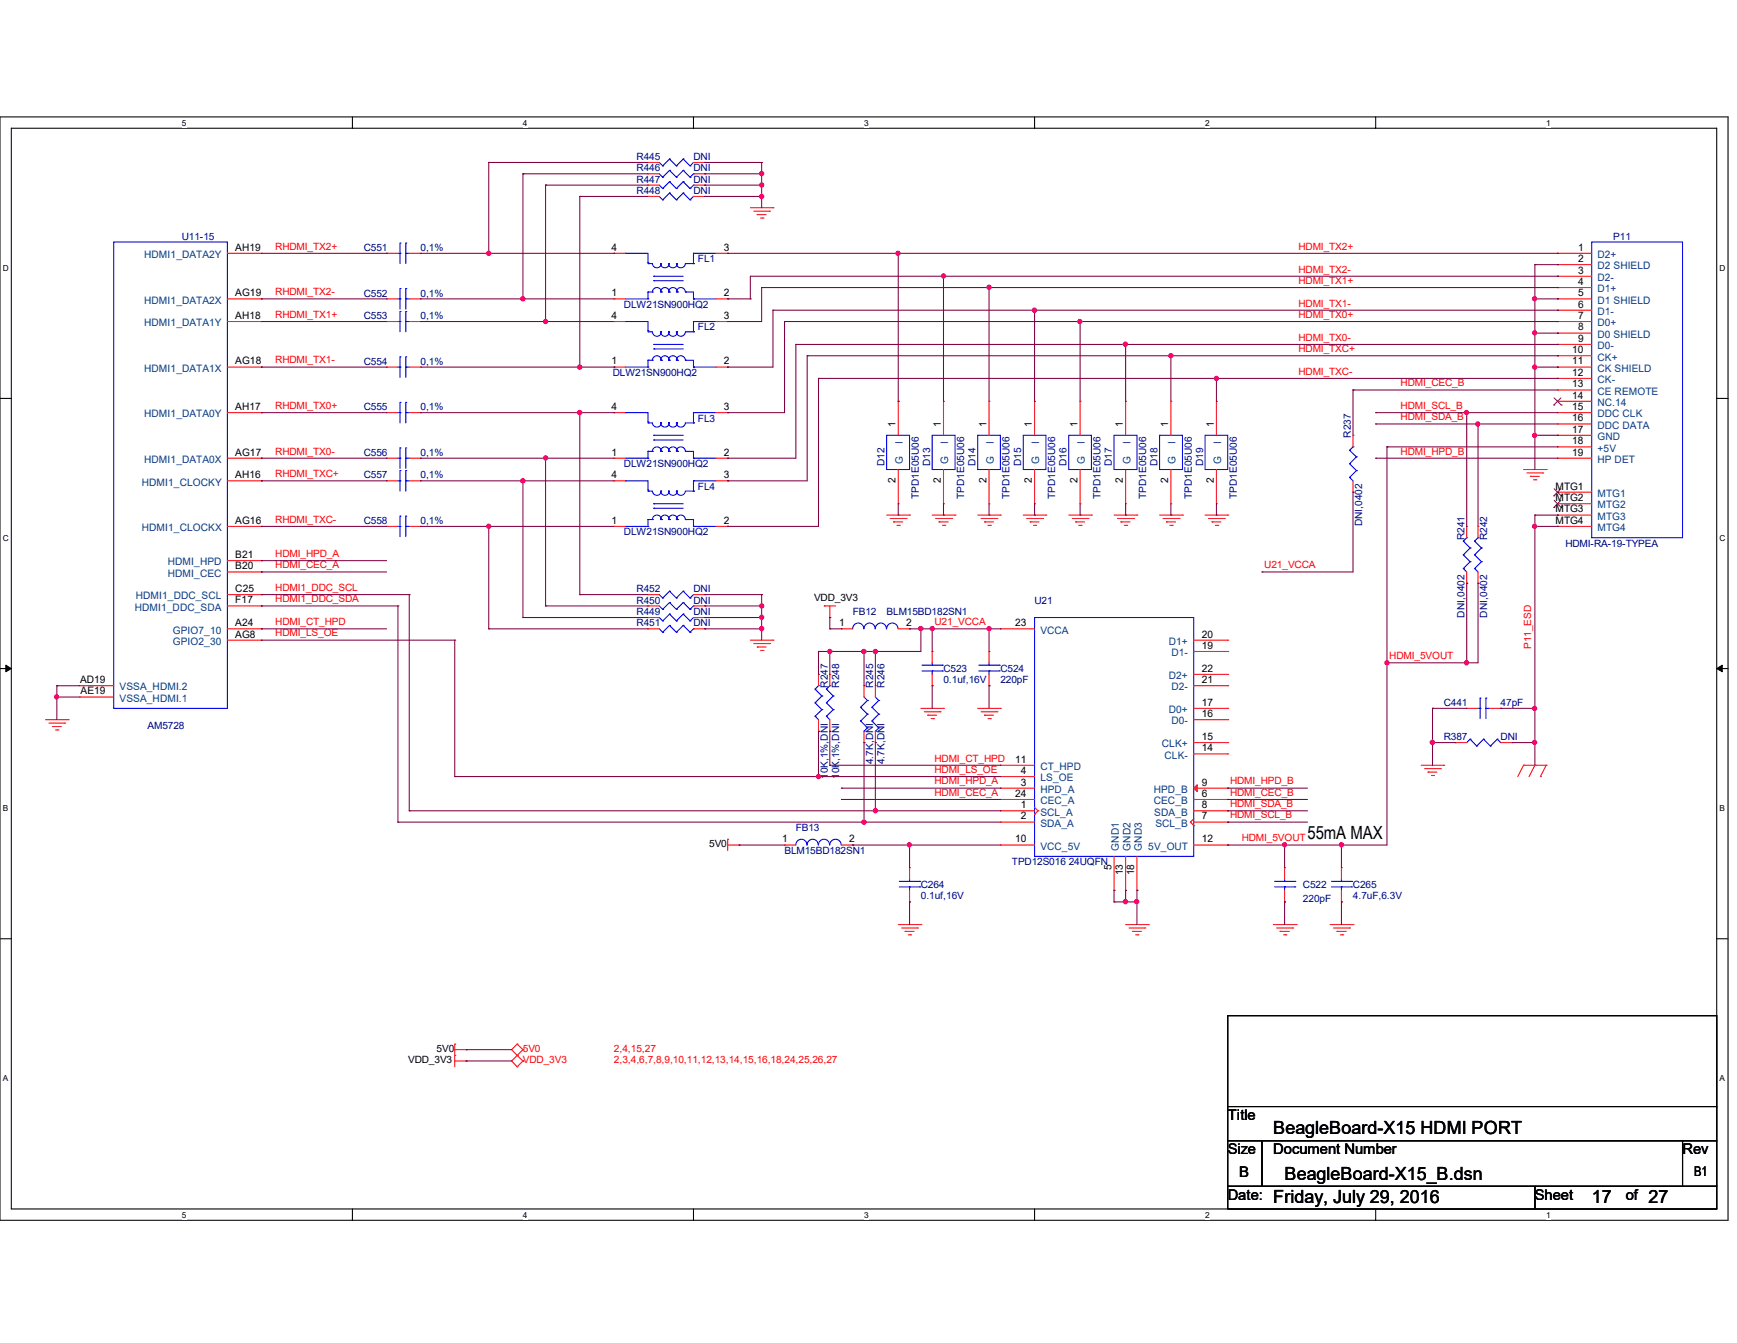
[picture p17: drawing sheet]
<svg xmlns="http://www.w3.org/2000/svg" width="279mm" height="216mm" viewBox="0 0 279 216" stroke-linecap="round" stroke-linejoin="round" font-family="sans-serif">
<defs><g id="words">
<g font-size="2.9">
<text x="210.3" y="134.9">55mA MAX</text>
<text x="204.8" y="182.3">BeagleBoard-X15 HDMI PORT</text>
<text x="206.6" y="189.7">BeagleBoard-X15_B.dsn</text>
<text x="204.8" y="193.3">Friday, July 29, 2016</text>
<text x="256" y="193.3">17</text>
<text x="265.2" y="193.3">27</text>
</g>
<g font-size="2.4">
<text x="197.5" y="180.1">Title</text>
<text x="197.5" y="185.6">Size</text>
<text x="204.8" y="185.6">Document Number</text>
<text x="270.6" y="185.6">Rev</text>
<text x="199.3" y="189.2">B</text>
<text x="197.5" y="192.9">Date:</text>
<text x="246.9" y="192.9">Sheet</text>
<text x="261.5" y="192.9">of</text>
</g>
<text font-size="2.2" x="272.5" y="189.1">B1</text>
<g font-size="1.7" fill="#004080">
<text x="23.2" y="41.5">HDMI1_DATA2Y</text>
<text x="257" y="41.5">D2+</text>
<text x="257" y="43.3">D2 SHIELD</text>
<text x="257" y="45.2">D2-</text>
<text x="257" y="47">D1+</text>
<text x="23.2" y="52.5">HDMI1_DATA1Y</text>
<text x="23.2" y="48.8">HDMI1_DATA2X</text>
<text x="257" y="48.8">D1 SHIELD</text>
<text x="257" y="50.6">D1-</text>
<text x="257" y="52.5">D0+</text>
<text x="23.2" y="59.8">HDMI1_DATA1X</text>
<text x="257" y="54.3">D0 SHIELD</text>
<text x="257" y="56.1">D0-</text>
<text x="257" y="59.8">CK SHIELD</text>
<text x="257" y="58">CK+</text>
<text x="257" y="61.6">CK-</text>
<text x="257" y="65.3">NC.14</text>
<text x="257" y="63.5">CE REMOTE</text>
<text x="23.2" y="67.1">HDMI1_DATA0Y</text>
<text x="145.2" y="71.4" transform="rotate(-90 145.2 71.4)">I</text>
<text x="152.5" y="71.4" transform="rotate(-90 152.5 71.4)">I</text>
<text x="159.9" y="71.4" transform="rotate(-90 159.9 71.4)">I</text>
<text x="167.2" y="71.4" transform="rotate(-90 167.2 71.4)">I</text>
<text x="174.5" y="71.4" transform="rotate(-90 174.5 71.4)">I</text>
<text x="181.8" y="71.4" transform="rotate(-90 181.8 71.4)">I</text>
<text x="189.1" y="71.4" transform="rotate(-90 189.1 71.4)">I</text>
<text x="196.4" y="71.4" transform="rotate(-90 196.4 71.4)">I</text>
<text x="257" y="67.1">DDC CLK</text>
<text x="257" y="68.9">DDC DATA</text>
<text x="257" y="70.7">GND</text>
<text x="23.2" y="74.4">HDMI1_DATA0X</text>
<text x="145.2" y="74.5" transform="rotate(-90 145.2 74.5)">G</text>
<text x="152.5" y="74.5" transform="rotate(-90 152.5 74.5)">G</text>
<text x="159.9" y="74.5" transform="rotate(-90 159.9 74.5)">G</text>
<text x="167.2" y="74.5" transform="rotate(-90 167.2 74.5)">G</text>
<text x="174.5" y="74.5" transform="rotate(-90 174.5 74.5)">G</text>
<text x="181.8" y="74.5" transform="rotate(-90 181.8 74.5)">G</text>
<text x="189.1" y="74.5" transform="rotate(-90 189.1 74.5)">G</text>
<text x="196.4" y="74.5" transform="rotate(-90 196.4 74.5)">G</text>
<text x="257" y="72.6">+5V</text>
<text x="257" y="74.4">HP DET</text>
<text x="22.8" y="78.1">HDMI1_CLOCKY</text>
<text x="257" y="79.9">MTG1</text>
<text x="257" y="81.7">MTG2</text>
<text x="257" y="83.6">MTG3</text>
<text x="22.8" y="85.4">HDMI1_CLOCKX</text>
<text x="257" y="85.4">MTG4</text>
<text x="27" y="90.9">HDMI_HPD</text>
<text x="27" y="92.7">HDMI_CEC</text>
<text x="21.7" y="98.2">HDMI1_DDC_SDA</text>
<text x="21.8" y="96.4">HDMI1_DDC_SCL</text>
<text x="27.8" y="101.9">GPIO7_10</text>
<text x="167.3" y="101.9">VCCA</text>
<text x="27.8" y="103.7">GPIO2_30</text>
<text x="188" y="103.7">D1+</text>
<text x="188.4" y="105.5">D1-</text>
<text x="19.2" y="111">VSSA_HDMI.2</text>
<text x="19.2" y="112.8">VSSA_HDMI.1</text>
<text x="188" y="109.2">D2+</text>
<text x="188.4" y="111">D2-</text>
<text x="188" y="114.6">D0+</text>
<text x="188.4" y="116.5">D0-</text>
<text x="167.3" y="125.6">LS_OE</text>
<text x="167.3" y="123.8">CT_HPD</text>
<text x="186.9" y="120.1">CLK+</text>
<text x="187.3" y="122">CLK-</text>
<text x="167.3" y="131.1">SCL_A</text>
<text x="167.3" y="129.3">CEC_A</text>
<text x="167.3" y="127.5">HPD_A</text>
<text x="185.6" y="129.3">CEC_B</text>
<text x="185.6" y="127.5">HPD_B</text>
<text x="185.7" y="131.1">SDA_B</text>
<text x="167.3" y="132.9">SDA_A</text>
<text x="167.3" y="136.6">VCC_5V</text>
<text x="180" y="136.7" transform="rotate(-90 180 136.7)">GND1</text>
<text x="181.8" y="136.7" transform="rotate(-90 181.8 136.7)">GND2</text>
<text x="183.6" y="136.7" transform="rotate(-90 183.6 136.7)">GND3</text>
<text x="184.7" y="136.6">5V_OUT</text>
<text x="185.8" y="132.9">SCL_B</text>
</g>
<g font-size="1.7">
<text x="37.8" y="40.3">AH19</text>
<text x="98.4" y="40.3">4</text>
<text x="116.5" y="40.3">3</text>
<text x="253.8" y="40.3">1</text>
<text x="37.8" y="47.6">AG19</text>
<text x="98.4" y="47.6">1</text>
<text x="116.5" y="47.6">2</text>
<text x="253.8" y="42.1">2</text>
<text x="253.8" y="44">3</text>
<text x="253.8" y="47.6">5</text>
<text x="253.8" y="45.8">4</text>
<text x="37.8" y="51.3">AH18</text>
<text x="98.4" y="51.3">4</text>
<text x="116.5" y="51.3">3</text>
<text x="253.8" y="49.4">6</text>
<text x="253.8" y="53.1">8</text>
<text x="253.8" y="51.3">7</text>
<text x="37.8" y="58.6">AG18</text>
<text x="98.4" y="58.6">1</text>
<text x="116.5" y="58.6">2</text>
<text x="252.9" y="58.6">11</text>
<text x="252.9" y="56.8">10</text>
<text x="253.8" y="54.9">9</text>
<text x="37.8" y="65.9">AH17</text>
<text x="98.4" y="65.9">4</text>
<text x="116.5" y="65.9">3</text>
<text x="252.9" y="60.4">12</text>
<text x="252.9" y="64.1">14</text>
<text x="252.9" y="62.3">13</text>
<text x="252.9" y="65.9">15</text>
<text x="144.1" y="68.7" transform="rotate(-90 144.1 68.7)">1</text>
<text x="151.3" y="68.7" transform="rotate(-90 151.3 68.7)">1</text>
<text x="158.7" y="68.7" transform="rotate(-90 158.7 68.7)">1</text>
<text x="166" y="68.7" transform="rotate(-90 166 68.7)">1</text>
<text x="173.3" y="68.7" transform="rotate(-90 173.3 68.7)">1</text>
<text x="180.6" y="68.7" transform="rotate(-90 180.6 68.7)">1</text>
<text x="187.9" y="68.7" transform="rotate(-90 187.9 68.7)">1</text>
<text x="195.2" y="68.7" transform="rotate(-90 195.2 68.7)">1</text>
<text x="252.9" y="67.7">16</text>
<text x="252.9" y="71.4">18</text>
<text x="252.9" y="69.6">17</text>
<text x="37.8" y="76.9">AH16</text>
<text x="37.8" y="73.2">AG17</text>
<text x="98.4" y="73.2">1</text>
<text x="98.4" y="76.9">4</text>
<text x="116.5" y="73.2">2</text>
<text x="116.5" y="76.9">3</text>
<text x="144.1" y="77.6" transform="rotate(-90 144.1 77.6)">2</text>
<text x="151.3" y="77.6" transform="rotate(-90 151.3 77.6)">2</text>
<text x="158.7" y="77.6" transform="rotate(-90 158.7 77.6)">2</text>
<text x="166" y="77.6" transform="rotate(-90 166 77.6)">2</text>
<text x="173.3" y="77.6" transform="rotate(-90 173.3 77.6)">2</text>
<text x="180.6" y="77.6" transform="rotate(-90 180.6 77.6)">2</text>
<text x="187.9" y="77.6" transform="rotate(-90 187.9 77.6)">2</text>
<text x="195.2" y="77.6" transform="rotate(-90 195.2 77.6)">2</text>
<text x="252.9" y="73.2">19</text>
<text x="250.2" y="78.7">MTG1</text>
<text x="250.2" y="80.6">MTG2</text>
<text x="250.2" y="82.4">MTG3</text>
<text x="37.8" y="84.2">AG16</text>
<text x="37.8" y="89.7">B21</text>
<text x="98.4" y="84.2">1</text>
<text x="116.5" y="84.2">2</text>
<text x="250.2" y="84.2">MTG4</text>
<text x="37.8" y="91.5">B20</text>
<text x="37.8" y="95.2">C25</text>
<text x="37.8" y="97">F17</text>
<text x="37.8" y="100.7">A24</text>
<text x="135" y="100.7">1</text>
<text x="145.8" y="100.7">2</text>
<text x="163.3" y="100.7">23</text>
<text x="37.8" y="102.5">AG8</text>
<text x="193.3" y="102.5">20</text>
<text x="193.3" y="104.3">19</text>
<text x="193.3" y="108">22</text>
<text x="12.9" y="109.8">AD19</text>
<text x="13" y="111.6">AE19</text>
<text x="193.3" y="109.8">21</text>
<text x="193.3" y="113.5">17</text>
<text x="193.3" y="115.3">16</text>
<text x="193.3" y="119">15</text>
<text x="163.3" y="122.6">11</text>
<text x="164.2" y="124.4">4</text>
<text x="193.3" y="120.8">14</text>
<text x="163.3" y="128.1">24</text>
<text x="164.2" y="129.9">1</text>
<text x="164.2" y="131.7">2</text>
<text x="164.2" y="126.3">3</text>
<text x="193.3" y="128.1">6</text>
<text x="193.3" y="126.3">9</text>
<text x="193.3" y="131.7">7</text>
<text x="193.3" y="129.9">8</text>
<text x="125.8" y="135.4">1</text>
<text x="136.6" y="135.4">2</text>
<text x="163.3" y="135.4">10</text>
<text x="193.3" y="135.4">12</text>
<text x="178.8" y="139.8" transform="rotate(-90 178.8 139.8)">5</text>
<text x="180.6" y="140.7" transform="rotate(-90 180.6 140.7)">13</text>
<text x="182.5" y="140.7" transform="rotate(-90 182.5 140.7)">18</text>
</g>
<g font-size="1.6" fill="#000080">
<text x="102.4" y="27.6">R446</text>
<text x="102.4" y="29.4">R447</text>
<text x="102.4" y="25.7">R445</text>
<text x="111.5" y="27.6">DNI</text>
<text x="111.5" y="29.4">DNI</text>
<text x="111.5" y="25.7">DNI</text>
<text x="102.4" y="31.2">R448</text>
<text x="111.5" y="31.2">DNI</text>
<text x="29.3" y="38.5">U11-15</text>
<text x="58.5" y="40.3">C551</text>
<text x="67.7" y="40.3">0,1%</text>
<text x="259.5" y="38.5">P11</text>
<text x="58.5" y="47.7">C552</text>
<text x="67.7" y="47.7">0,1%</text>
<text x="112.3" y="42.2">FL1</text>
<text x="58.5" y="51.3">C553</text>
<text x="67.7" y="51.3">0,1%</text>
<text x="100.4" y="49.5">DLW21SN900HQ2</text>
<text x="112.3" y="53.1">FL2</text>
<text x="58.5" y="58.6">C554</text>
<text x="67.7" y="58.6">0,1%</text>
<text x="58.5" y="66">C555</text>
<text x="67.7" y="66">0,1%</text>
<text x="98.6" y="60.5">DLW21SN900HQ2</text>
<text x="112.3" y="67.8">FL3</text>
<text x="217.3" y="70.4" transform="rotate(-90 217.3 70.4)">R237</text>
<text x="58.5" y="73.3">C556</text>
<text x="58.5" y="76.9">C557</text>
<text x="67.7" y="73.3">0,1%</text>
<text x="67.7" y="76.9">0,1%</text>
<text x="100.4" y="75.1">DLW21SN900HQ2</text>
<text x="142.3" y="74.9" transform="rotate(-90 142.3 74.9)">D12</text>
<text x="149.6" y="74.9" transform="rotate(-90 149.6 74.9)">D13</text>
<text x="156.9" y="74.9" transform="rotate(-90 156.9 74.9)">D14</text>
<text x="164.3" y="74.9" transform="rotate(-90 164.3 74.9)">D15</text>
<text x="171.5" y="74.9" transform="rotate(-90 171.5 74.9)">D16</text>
<text x="178.9" y="74.9" transform="rotate(-90 178.9 74.9)">D17</text>
<text x="186.2" y="74.9" transform="rotate(-90 186.2 74.9)">D18</text>
<text x="193.5" y="74.9" transform="rotate(-90 193.5 74.9)">D19</text>
<text x="112.3" y="78.7">FL4</text>
<text x="147.8" y="80.2" transform="rotate(-90 147.8 80.2)">TPD1E05U06</text>
<text x="155.1" y="80.2" transform="rotate(-90 155.1 80.2)">TPD1E05U06</text>
<text x="162.4" y="80.2" transform="rotate(-90 162.4 80.2)">TPD1E05U06</text>
<text x="169.7" y="80.2" transform="rotate(-90 169.7 80.2)">TPD1E05U06</text>
<text x="177" y="80.2" transform="rotate(-90 177 80.2)">TPD1E05U06</text>
<text x="184.4" y="80.2" transform="rotate(-90 184.4 80.2)">TPD1E05U06</text>
<text x="191.7" y="80.2" transform="rotate(-90 191.7 80.2)">TPD1E05U06</text>
<text x="199" y="80.2" transform="rotate(-90 199 80.2)">TPD1E05U06</text>
<text x="58.5" y="84.2">C558</text>
<text x="67.7" y="84.2">0,1%</text>
<text x="100.4" y="86.1">DLW21SN900HQ2</text>
<text x="219.1" y="84.6" transform="rotate(-90 219.1 84.6)">DNI,0402</text>
<text x="235.5" y="86.8" transform="rotate(-90 235.5 86.8)">R241</text>
<text x="239.2" y="86.8" transform="rotate(-90 239.2 86.8)">R242</text>
<text x="251.8" y="87.9">HDMI-RA-19-TYPEA</text>
<text x="102.4" y="95.2">R452</text>
<text x="111.5" y="95.2">DNI</text>
<text x="102.4" y="98.8">R449</text>
<text x="102.4" y="97">R450</text>
<text x="102.4" y="100.7">R451</text>
<text x="111.5" y="98.8">DNI</text>
<text x="111.5" y="97">DNI</text>
<text x="111.5" y="100.7">DNI</text>
<text x="137.2" y="98.8">FB12</text>
<text x="142.6" y="98.8">BLM15BD182SN1</text>
<text x="166.4" y="97">U21</text>
<text x="235.5" y="99.3" transform="rotate(-90 235.5 99.3)">DNI,0402</text>
<text x="239.2" y="99.3" transform="rotate(-90 239.2 99.3)">DNI,0402</text>
<text x="151.8" y="108">C523</text>
<text x="160.9" y="108">C524</text>
<text x="133.1" y="110.6" transform="rotate(-90 133.1 110.6)">R247</text>
<text x="135" y="110.6" transform="rotate(-90 135 110.6)">R248</text>
<text x="140.5" y="110.6" transform="rotate(-90 140.5 110.6)">R245</text>
<text x="142.3" y="110.6" transform="rotate(-90 142.3 110.6)">R246</text>
<text x="151.8" y="109.9">0.1uf,16V</text>
<text x="160.9" y="109.9">220pF</text>
<text x="232.2" y="113.5">C441</text>
<text x="241.4" y="113.5">47pF</text>
<text x="23.7" y="117.1">AM5728</text>
<text x="232.2" y="119">R387</text>
<text x="241.4" y="119">DNI</text>
<text x="133.1" y="125.2" transform="rotate(-90 133.1 125.2)">10K,1%,DNI</text>
<text x="135" y="125.2" transform="rotate(-90 135 125.2)">10K,1%,DNI</text>
<text x="140.5" y="122.8" transform="rotate(-90 140.5 122.8)">4.7K,DNI</text>
<text x="142.3" y="122.8" transform="rotate(-90 142.3 122.8)">4.7K,DNI</text>
<text x="126.2" y="137.3">BLM15BD182SN1</text>
<text x="128" y="133.6">FB13</text>
<text x="148.1" y="142.8">C264</text>
<text x="162.8" y="139.1">TPD12S016 24UQFN</text>
<text x="209.6" y="142.8">C522</text>
<text x="217.6" y="142.8">C265</text>
<text x="148.1" y="144.6">0.1uf,16V</text>
<text x="209.6" y="145">220pF</text>
<text x="217.6" y="144.6">4.7uF,6.3V</text>
</g>
<g font-size="1.6" fill="#f00">
<text x="44.3" y="40.1">RHDMI_TX2+</text>
<text x="208.9" y="40.1">HDMI_TX2+</text>
<text x="44.3" y="47.5">RHDMI_TX2-</text>
<text x="208.9" y="45.6">HDMI_TX1+</text>
<text x="208.9" y="43.8">HDMI_TX2-</text>
<text x="44.3" y="51.1">RHDMI_TX1+</text>
<text x="208.9" y="51.1">HDMI_TX0+</text>
<text x="208.9" y="49.3">HDMI_TX1-</text>
<text x="44.3" y="58.4">RHDMI_TX1-</text>
<text x="208.9" y="56.6">HDMI_TXC+</text>
<text x="208.9" y="54.8">HDMI_TX0-</text>
<text x="44.3" y="65.7">RHDMI_TX0+</text>
<text x="208.9" y="60.2">HDMI_TXC-</text>
<text x="225.3" y="65.7">HDMI_SCL_B</text>
<text x="225.3" y="62.1">HDMI_CEC_B</text>
<text x="225.3" y="67.6">HDMI_SDA_B</text>
<text x="44.3" y="73.1">RHDMI_TX0-</text>
<text x="44.3" y="76.7">RHDMI_TXC+</text>
<text x="225.3" y="73.1">HDMI_HPD_B</text>
<text x="44.3" y="89.5">HDMI_HPD_A</text>
<text x="44.3" y="84">RHDMI_TXC-</text>
<text x="44.3" y="91.4">HDMI_CEC_A</text>
<text x="44.3" y="95">HDMI1_DDC_SCL</text>
<text x="203.4" y="91.4">U21_VCCA</text>
<text x="44.3" y="100.5">HDMI_CT_HPD</text>
<text x="44.3" y="96.8">HDMI1_DDC_SDA</text>
<text x="150.3" y="100.5">U21_VCCA</text>
<text x="44.3" y="102.3">HDMI_LS_OE</text>
<text x="223.5" y="106">HDMI_5VOUT</text>
<text x="246.3" y="104.3" transform="rotate(-90 246.3 104.3)">P11_ESD</text>
<text x="150.3" y="122.4">HDMI_CT_HPD</text>
<text x="150.3" y="124.3">HDMI_LS_OE</text>
<text x="150.3" y="127.9">HDMI_CEC_A</text>
<text x="150.3" y="126.1">HDMI_HPD_A</text>
<text x="197.9" y="126.1">HDMI_HPD_B</text>
<text x="197.9" y="127.9">HDMI_CEC_B</text>
<text x="197.9" y="131.6">HDMI_SCL_B</text>
<text x="197.9" y="129.8">HDMI_SDA_B</text>
<text x="199.7" y="135.3">HDMI_5VOUT</text>
<text x="84.1" y="170.9">VDD_3V3</text>
<text x="84.1" y="169.1">5V0</text>
<text x="98.8" y="170.9">2,3,4,6,7,8,9,10,11,12,13,14,15,16,18,24,25,26,27</text>
<text x="98.8" y="169.1">2,4,15,27</text>
</g>
<g font-size="1.6">
<text x="130.9" y="96.7">VDD_3V3</text>
<text x="114.1" y="136.2">5V0</text>
<text x="65.7" y="170.9">VDD_3V3</text>
<text x="70.2" y="169.1">5V0</text>
</g>
<g font-size="1.3">
<text x="29.3" y="20.2">5</text>
<text x="84.1" y="20.2">4</text>
<text x="139" y="20.2">3</text>
<text x="193.8" y="20.2">2</text>
<text x="248.7" y="20.2">1</text>
<text x=".5" y="43.5">D</text>
<text x="276.6" y="43.5">D</text>
<text x=".5" y="87">C</text>
<text x="276.6" y="87">C</text>
<text x=".5" y="130.4">B</text>
<text x="276.6" y="130.4">B</text>
<text x=".5" y="173.8">A</text>
<text x="276.6" y="173.8">A</text>
<text x="29.3" y="195.7">5</text>
<text x="84.1" y="195.7">4</text>
<text x="139" y="195.7">3</text>
<text x="193.8" y="195.7">2</text>
<text x="248.7" y="195.7">1</text>
</g>
</g></defs>
<path d="M0 18.8h278v177.4h-278zM1.8 20.6h274.3v173.8h-274.3z" fill="none" stroke="#000" stroke-width=".17"/>
<g fill="#fff">
<path d="M29.3 19h.7v1.5h-.7z"/>
<path d="M29.3 194.6h.7v1.4h-.7z"/>
</g>
<path d="M56.7 18.8v1.8M56.7 194.4v1.8" fill="none" stroke="#000" stroke-width=".17"/>
<g fill="#fff">
<path d="M84.1 19h.7v1.5h-.7z"/>
<path d="M84.1 194.6h.7v1.4h-.7z"/>
</g>
<path d="M111.5 18.8v1.8M111.5 194.4v1.8" fill="none" stroke="#000" stroke-width=".17"/>
<g fill="#fff">
<path d="M139 19h.7v1.5h-.7z"/>
<path d="M139 194.6h.7v1.4h-.7z"/>
</g>
<path d="M166.4 18.8v1.8M166.4 194.4v1.8" fill="none" stroke="#000" stroke-width=".17"/>
<g fill="#fff">
<path d="M193.8 19h.8v1.5h-.8z"/>
<path d="M193.8 194.6h.8v1.4h-.8z"/>
</g>
<path d="M221.3 18.8v1.8M221.3 194.4v1.8" fill="none" stroke="#000" stroke-width=".17"/>
<g fill="#fff">
<path d="M248.7 19h.7v1.5h-.7z"/>
<path d="M248.7 194.6h.7v1.4h-.7z"/>
<path d="M.5 42.3h.9v1.5h-.9z"/>
<path d="M276.6 42.3h.9v1.5h-.9z"/>
<path d="M.5 85.8h.9v1.4h-.9z"/>
<path d="M276.6 85.8h.9v1.4h-.9z"/>
</g>
<path d="M0 64.1h1.8M276.1 64.1h1.9" fill="none" stroke="#000" stroke-width=".17"/>
<g fill="#fff">
<path d="M.5 129.2h.8v1.5h-.8z"/>
<path d="M276.6 129.2h.9v1.5h-.9z"/>
</g>
<path d="M0 107.5h1.8M276.1 107.5h1.9" fill="none" stroke="#000" stroke-width=".17"/>
<path d="M.9 106.9l.9 .6-.9 .5zM276.1 107.5l.9-.6v1.1z" fill="#000" stroke="#000" stroke-width=".16"/>
<g fill="#fff">
<path d="M.5 172.6h.8v1.5h-.8z"/>
<path d="M276.6 172.6h.9v1.5h-.9z"/>
</g>
<path d="M0 150.9h1.8M276.1 150.9h1.9M197.5 163.3h78.6v14.6h-78.6zM197.5 177.9h78.6v5.5h-78.6zM197.5 183.4h5.5v7.3h-5.5zM197.5 190.7h49.4v3.7h-49.4zM203 183.4h67.6v7.3h-67.6zM246.9 190.7h29.2v3.7h-29.2zM270.6 183.4h5.5v7.3h-5.5z" fill="none" stroke="#000" stroke-width=".17"/>
<g fill="none" stroke="#f00" stroke-width=".17">
<path d="M104.2 27.9h.1M104.2 29.8h.1M104.2 31.6h.1M104.2 26.1h.1M104.2 27.9h1.8M104.2 29.8h1.8M104.2 31.6h1.8M104.2 26.1h1.8M111.5 27.9h1.9M111.5 29.8h1.9M111.5 31.6h1.9M111.5 26.1h1.9"/>
<path d="M113.4 27.9h.1M113.4 29.8h.1M113.4 31.6h.1M113.4 26.1h.1M120.7 33.4h3.6M121.2 34h2.6M121.8 34.5h.1M121.8 34.5h1.4M122.3 35.1h.4M122.7 35.1h.1M123.8 34h.1M124.3 33.4h.1"/>
<path d="M36.6 48h5.4M36.6 40.7h5.4M36.6 59h5.4M36.6 51.7h5.4M42 59h.1M42 51.7h.1M42 48h.1M42 40.7h.1M62.2 40.7h.1M62.2 48h.1M62.2 51.7h.1M62.2 59h.1"/>
<path d="M62.2 48h1.8M62.2 40.7h1.8M62.2 59h1.8M62.2 51.7h1.8M65.8 48h1.8M65.8 40.7h1.8M65.8 59h1.8M65.8 51.7h1.8M67.6 40.7h.1M67.6 48h.1M67.6 51.7h.1M67.6 59h.1"/>
<path d="M98.8 48h.1M98.8 40.7h.1M98.8 59h.1M98.8 51.7h.1M98.8 48h1.8M98.8 40.7h1.8M98.8 59h1.8M98.8 51.7h1.8M115.2 48h1.9M115.2 40.7h1.9M115.2 59h1.9M115.2 51.7h1.9"/>
<path d="M117.1 40.7h.1M117.1 48h.1M117.1 51.7h.1M117.1 59h.1M250.5 42.5h.1M250.5 40.7h.1M250.5 44.4h.1M250.5 48h.1M250.5 46.2h.1M250.5 49.9h.1M250.5 53.6h.1M250.5 51.7h.1"/>
<path d="M250.5 55.4h.1M250.5 59h.1M250.5 57.2h.1M250.5 48h5.5M250.5 40.7h5.5M250.5 59h5.5M250.5 51.7h5.5M250.5 42.5h5.5M250.5 44.4h5.5M250.5 46.2h5.5M250.5 49.9h5.5M250.5 53.6h5.5"/>
<path d="M250.5 55.4h5.5M250.5 57.2h5.5M36.6 66.3h5.4M36.6 73.7h5.4M36.6 77.3h5.4M42 66.3h.1M42 77.3h.1M42 73.7h.1M62.2 66.3h.1M62.2 73.7h.1M62.2 77.3h.1M62.2 66.3h1.8"/>
<path d="M62.2 73.7h1.8M62.2 77.3h1.8M65.8 66.3h1.8M65.8 73.7h1.8M65.8 77.3h1.8M67.6 66.3h.1M67.6 73.7h.1M67.6 77.3h.1M98.8 73.7h.1M98.8 66.3h.1M98.8 77.3h.1M98.8 66.3h1.8"/>
<path d="M98.8 73.7h1.8M98.8 77.3h1.8M115.2 66.3h1.9M115.2 73.7h1.9M115.2 77.3h1.9M117.1 66.3h.1M117.1 73.7h.1M117.1 77.3h.1M144.5 64.5h.1M144.5 64.5v5.5M144.5 75.5v5.5M151.8 64.5h.1"/>
<path d="M151.8 64.5v5.5M151.8 75.5v5.5M159.1 64.5h.1M159.1 64.5v5.5M159.1 75.5v5.5M166.4 64.5h.1M166.4 64.5v5.5M166.4 75.5v5.5M173.7 64.5h.1M173.7 64.5v5.5M173.7 75.5v5.5M181.1 64.5h.1"/>
<path d="M181.1 64.5v5.5M181.1 75.5v5.5M188.3 64.5h.1M188.3 64.5v5.5M188.3 75.5v5.5M195.7 64.5h.1M195.7 64.5v5.5M195.7 75.5v5.5M217.6 79.1h.1M217.6 70h.1M217.6 70v1.8M217.6 77.3v1.8"/>
<path d="M245.1 75.5h3.6M245.6 76h2.6M246.2 76.6h.1M246.2 76.6h1.4M246.7 77.1h.4M247.1 77.1h.1M248.2 76h.1M248.7 75.5h.1M250.5 60.8h.1M250.5 64.5h.1M250.5 62.7h.1M250.5 66.3h.1"/>
<path d="M250.5 68.2h.1M250.5 71.8h.1M250.5 73.7h.1M250.5 79.1h.1M250.5 70h.1M250.5 66.3h5.5M250.5 73.7h5.5M250.5 60.8h5.5M250.5 64.5h5.5M250.5 62.7h5.5M250.5 68.2h5.5M250.5 71.8h5.5"/>
<path d="M250.5 79.1h5.5M250.5 70h5.5M36.6 97.4h5.4M36.6 84.6h5.4M36.6 90.1h5.4M36.6 91.9h5.4M36.6 95.6h5.4M42 84.6h.1M42 90.1h.1M42 91.9h.1M42 97.4h.1M42 95.6h.1"/>
<path d="M62.2 84.6h.1M62.2 84.6h1.8M65.8 84.6h1.8M67.6 84.6h.1M98.8 84.6h.1M98.8 84.6h1.8M104.2 99.3h.1M104.2 97.4h.1M104.2 95.6h.1M104.2 97.4h1.8M104.2 95.6h1.8M104.2 99.3h1.8"/>
<path d="M111.5 97.4h1.9M111.5 95.6h1.9M111.5 99.3h1.9M113.4 99.3h.1M113.4 97.4h.1M113.4 95.6h.1M115.2 84.6h1.9M117.1 84.6h.1M132.6 97.4h.1M132.6 97.4h1.8M133.5 99.3h.1M133.5 97.4v1.9"/>
<path d="M142.6 82.8h3.7M143.2 83.4h2.6M143.7 83.9h.1M143.7 83.9h1.5M144.3 84.5h.4M144.5 81h.1M144.7 84.5h.1M145.8 83.4h.1M146.3 82.8h.1M149.9 82.8h3.7M150.5 83.4h2.6M151 83.9h.1"/>
<path d="M151 83.9h1.5M151.6 84.5h.4M151.8 81h.1M152 84.5h.1M153.1 83.4h.1M153.6 82.8h.1M157.3 82.8h3.6M157.8 83.4h2.6M158.4 83.9h.1M158.4 83.9h1.4M158.9 84.5h.4M159.1 81h.1"/>
<path d="M159.3 84.5h.1M160.4 83.4h.1M160.9 82.8h.1M164.6 82.8h3.6M165.1 83.4h2.6M165.7 83.9h.1M165.7 83.9h1.4M166.2 84.5h.4M166.4 81h.1M166.6 84.5h.1M167.7 83.4h.1M168.2 82.8h.1"/>
<path d="M171.9 82.8h3.7M172.5 83.4h2.5M173 83.9h.1M173 83.9h1.5M173.5 84.5h.4M173.7 81h.1M173.9 84.5h.1M175 83.4h.1M175.6 82.8h.1M179.2 82.8h3.7M179.7 83.4h2.6M180.3 83.9h.1"/>
<path d="M180.3 83.9h1.5M180.8 84.5h.4M181.1 81h.1M181.2 84.5h.1M182.3 83.4h.1M182.9 82.8h.1M186.5 82.8h3.7M187.1 83.4h2.6M187.6 83.9h.1M187.6 83.9h1.5M188.2 84.5h.4M188.3 81h.1"/>
<path d="M188.6 84.5h.1M189.7 83.4h.1M190.2 82.8h.1M193.8 82.8h3.7M194.4 83.4h2.5M194.9 83.9h.1M194.9 83.9h1.5M195.5 84.5h.4M195.7 81h.1M195.9 84.5h.1M196.9 83.4h.1M197.5 82.8h.1"/>
<path d="M235.9 93.8h.1M235.9 84.6h.1M235.9 84.6v1.8M235.9 91.9v1.9M237.7 93.8h.1M237.7 84.6h.1M237.7 84.6v1.8M237.7 91.9v1.9M250.5 81h.1M250.5 82.8h.1M250.5 84.6h.1M250.5 82.8h5.5"/>
<path d="M250.5 84.6h5.5M250.5 81h5.5M7.3 115.7h3.7M7.9 116.2h2.5M8.4 116.8h.1M8.4 116.8h1.5M8.9 117.3h.4M9.3 117.3h.1M10.4 116.2h.1M11 115.7h.1M12.8 110.2h.1M12.8 112.1h.1"/>
<path d="M12.8 110.2h5.5M12.8 112.1h5.5M36.6 102.9h5.4M36.6 101.1h5.4M42 101.1h.1M42 102.9h.1M104.2 101.1h.1M104.2 101.1h1.8M111.5 101.1h1.9M113.4 101.1h.1M120.7 102.9h3.6M121.2 103.5h2.6"/>
<path d="M121.8 104h.1M121.8 104h1.4M122.3 104.6h.4M122.7 104.6h.1M123.8 103.5h.1M124.3 102.9h.1M131.7 117.6h.1M131.7 108.4h.1M131.7 108.4v1.8M131.7 115.7v1.9M133.5 117.6h.1M133.5 108.4h.1"/>
<path d="M133.5 108.4v1.8M133.5 115.7v1.9M135.3 101.1h.1M135.3 101.1h1.9M139 110.2h.1M139 119.4h.1M139 110.2v1.9M139 117.6v1.8M140.8 110.2h.1M140.8 119.4h.1M140.8 110.2v1.9M140.8 117.6v1.8"/>
<path d="M144.5 101.1h1.8M146.3 101.1h.1M148.1 113.9h3.7M148.7 114.4h2.5M149.2 115h.1M149.2 115h1.5M149.8 115.5h.4M149.9 104.7h.1M149.9 110.2h.1M149.9 104.7v1.9M149.9 108.4v1.8M150.2 115.5h.1"/>
<path d="M151.2 114.4h.1M151.8 113.9h.1M157.3 113.9h3.6M157.8 114.4h2.6M158.4 115h.1M158.4 115h1.4M158.9 115.5h.4M159.1 104.7h.1M159.1 110.2h.1M159.1 104.7v1.9M159.1 108.4v1.8M159.3 115.5h.1"/>
<path d="M160.4 114.4h.1M160.9 113.9h.1M160.9 101.1h.1M160.9 101.1h5.5M192 115.7h5.5M192 113.9h5.5M192 102.9h5.5M192 119.4h5.5M192 104.7h5.5M192 108.4h5.5M192 110.2h5.5M197.5 102.9h.1"/>
<path d="M197.5 104.7h.1M197.5 108.4h.1M197.5 110.2h.1M197.5 113.9h.1M197.5 115.7h.1M197.5 119.4h.1M234.1 119.4h.1M234.1 119.4h1.8M235.9 113.9h.1M235.9 113.9h1.8M239.6 113.9h1.8M241.4 113.9h.1"/>
<path d="M241.4 119.4h1.8M243.2 119.4h.1M117.1 134.9h.1M117.1 135.8h1.8M117.1 134.9v1.8M118.9 135.8h.1M126.2 135.8h.1M126.2 135.8h1.8M135.3 135.8h1.9M137.2 135.8h.1M146.3 139.5h.1M146.3 139.5v1.8"/>
<path d="M160.9 130.3h.1M160.9 132.2h.1M160.9 128.5h.1M160.9 126.7h.1M160.9 124.8h.1M160.9 123h.1M160.9 135.8h.1M160.9 135.8h5.5M160.9 123h5.5M160.9 130.3h5.5M160.9 132.2h5.5M160.9 128.5h5.5"/>
<path d="M160.9 126.7h5.5M160.9 124.8h5.5M166.4 130.9h.1M166.4 129.8l.6 .5M167 130.3h.1M167 130.3l-.6 .6M179.2 137.7v5.4M181.1 137.7v5.4M182.9 137.7v5.4M191.5 132.2h.1M191.5 132.2l.5 .5M192 132.7h.1"/>
<path d="M192 135.8h5.5M192 130.3h5.5M192 132.2h5.5M192 128.5h5.5M192 126.7h5.5M192 131.6l-.5 .6M192 121.2h5.5M197.5 128.5h.1M197.5 126.7h.1M197.5 132.2h.1M197.5 130.3h.1M197.5 135.8h.1"/>
<path d="M197.5 121.2h.1M206.6 139.5h.1M206.6 139.5v1.8M215.8 139.5h.1M215.8 139.5v1.8M228.6 123h3.6M229.2 123.6h2.5M229.7 124.1h.1M229.7 124.1h1.4M230.3 124.7h.3M230.6 124.7h.1M231.7 123.6h.1"/>
<path d="M232.2 123h.1M245.1 123h.1M245.1 123l-1 1.8M245.1 123h3.6M246.9 123h.1M246.9 123l-.9 1.8M247.8 124.8h.1M248.7 123h.1M248.7 123l-.9 1.8M144.5 148.6h3.6M145 149.2h2.6M145.6 149.7h.1"/>
<path d="M145.6 149.7h1.4M146.1 150.3h.4M146.3 145h.1M146.3 143.1v1.9M146.5 150.3h.1M147.6 149.2h.1M148.1 148.6h.1M179.2 143.1h.1M181.1 143.1h.1M181.1 148.6h3.6M181.6 149.2h2.5M182.2 149.7h.1"/>
<path d="M182.2 149.7h1.4M182.7 150.3h.3M182.9 143.1h.1M183 150.3h.1M184.1 149.2h.1M184.7 148.6h.1M204.8 148.6h3.7M205.4 149.2h2.5M205.9 149.7h.1M205.9 149.7h1.5M206.5 150.3h.3M206.6 145h.1"/>
<path d="M206.6 143.1v1.9M206.8 150.3h.1M207.9 149.2h.1M208.5 148.6h.1M214 148.6h3.6M214.5 149.2h2.6M215.1 149.7h.1M215.1 149.7h1.4M215.6 150.3h.4M215.8 145h.1M215.8 143.1v1.9M216 150.3h.1"/>
<path d="M217.1 149.2h.1M217.6 148.6h.1M73.2 169.7h.1M73.2 167.9h.1M73.2 170.6h1.8M73.2 167.9v3.6M73.2 168.7h1.8M75 170.6h.1M75 168.7h.1M83.2 169.7h.1M83.2 171.5h.1M83.2 167.9h.1"/>
<path d="M83.2 169.7l.9 .9M83.2 167.9l-.9 .8 .9 1M83.2 167.9l.9 .8M84.1 170.6h.1M84.1 168.7h.1M84.1 168.7l-1.8 1.9 .9 .9M84.1 170.6l-.9 .9"/>
</g>
<g fill="none" stroke="#00f" stroke-width=".17">
<path d="M18.3 38.9h18.3v75h-18.3zM64.3 39.1h.1M64.3 39.1v3.3M65.3 39.1h.1M65.3 39.1v3.3M106 27.9l.6 .6M106 29.8l.6 .5M106 31.6l.6 .5M106 26.1l.6 .6M106.6 28.5h.1M106.6 30.3h.1M106.6 32.1h.1"/>
<path d="M106.6 26.7h.1M107.7 27.4h.1M107.7 29.2h.1M107.7 31h.1M107.7 25.6h.1M107.7 27.4l-1.1 1.1M107.7 27.4l1.1 1.1M107.7 29.2l-1.1 1.1M107.7 29.2l1.1 1.1M107.7 31l-1.1 1.1M107.7 31l1.1 1.1M107.7 25.6l-1.1 1.1"/>
<path d="M107.7 25.6l1.1 1.1M108.8 28.5h.1M108.8 30.3h.1M108.8 32.1h.1M108.8 26.7h.1M109.9 27.4h.1M109.9 29.2h.1M109.9 31h.1M109.9 25.6h.1M109.9 27.4l-1.1 1.1M109.9 27.4l1.1 1.1M109.9 29.2l-1.1 1.1"/>
<path d="M109.9 29.2l1.1 1.1M109.9 31l-1.1 1.1M109.9 31l1.1 1.1M109.9 25.6l-1.1 1.1M109.9 25.6l1.1 1.1M111 28.5h.1M111 30.3h.1M111 32.1h.1M111 26.7h.1M111.5 27.9h.1M111.5 29.8h.1M111.5 31.6h.1"/>
<path d="M111.5 26.1h.1M111.5 27.9l-.5 .6M111.5 29.8l-.5 .5M111.5 31.6l-.5 .5M111.5 26.1l-.5 .6M256 38.9h14.6v47.5h-14.6zM64 48h.3M64 40.7h.3M64 59h.3M64 51.7h.3M64.3 40.7h.1M64.3 48h.1"/>
<path d="M64.3 46.4h.1M64.3 51.7h.1M64.3 50.1h.1M64.3 59h.1M64.3 57.4h.1M64.3 46.4v3.3M64.3 50.1v3.2M64.3 57.4v3.3M65.3 40.7h.1M65.3 46.4h.1M65.3 48h.1M65.3 50.1h.1"/>
<path d="M65.3 51.7h.1M65.3 57.4h.1M65.3 59h.1M65.3 46.4v3.3M65.3 50.1v3.2M65.3 57.4v3.3M65.3 48h.5M65.3 40.7h.5M65.3 59h.5M65.3 51.7h.5M100.6 40.7h.1M100.6 51.7h.1"/>
<path d="M100.6 40.7h3.6v1.5M100.6 51.7h3.6v1.5M100.6 48h3.6M100.6 59h3.6M104.2 42.4h.7a.72 .72 0 0 0 .8 .7 .72 .72 0 0 0 .7-.7M104.2 42.4h.1M104.2 46.9h.1M104.2 48h.1M104.2 42.2h.1M104.2 53.3h.7a.72 .72 0 0 0 .8 .8 .72 .72 0 0 0 .7-.8M104.2 53.3h.1M104.2 57.9h.1"/>
<path d="M104.2 59h.1M104.2 53.2h.1M104.2 46.9h.7M104.2 46.9v1.1M104.2 57.9v1.1M104.2 57.9h.7M104.9 46.9a.72 .72 0 0 1 .8-.7 .72 .72 0 0 1 .7 .7M104.9 46.9h.1M104.9 57.9a.72 .72 0 0 1 .8-.7 .72 .72 0 0 1 .7 .7M104.9 57.9h.1M105.2 45.1h.1M105.2 44.4h.1"/>
<path d="M105.2 56.1h.1M105.2 55.4h.1M105.2 45.1h4.7M105.2 44.4h4.7M105.2 56.1h4.7M105.2 55.4h4.7M106.3 42.4h.1M106.3 42.4a.7 .7 0 0 0 .7 .7 .7 .7 0 0 0 .7-.7M106.3 53.3h.1M106.3 53.3a.7 .7 0 0 0 .7 .8 .7 .7 0 0 0 .7-.8M106.4 46.9h-.1a.7 .7 0 0 1 .7-.7 .7 .7 0 0 1 .7 .7M106.4 46.9h.1"/>
<path d="M106.4 57.9h-.1a.7 .7 0 0 1 .7-.7 .7 .7 0 0 1 .7 .7M106.4 57.9h.1M107.5 53.3a.72 .72 0 0 0 .7 .8 .72 .72 0 0 0 .8-.8M107.5 42.4h.1M107.5 42.4a.72 .72 0 0 0 .7 .7 .72 .72 0 0 0 .8-.7M107.5 53.3h.1M107.5 42.4h.2M107.5 53.3h.2M107.7 46.9h-.2a.72 .72 0 0 1 .7-.7 .72 .72 0 0 1 .8 .7M107.7 46.9h.1M107.7 57.9h-.2a.72 .72 0 0 1 .7-.7 .72 .72 0 0 1 .8 .7M107.7 57.9h.1"/>
<path d="M108.8 42.4a.72 .72 0 0 0 .7 .7 .72 .72 0 0 0 .7-.7M108.8 42.4h.1M108.8 53.3h.1M108.8 42.4h.2M108.8 53.3h.2M108.8 53.3a.72 .72 0 0 0 .7 .8 .72 .72 0 0 0 .7-.8M109 46.9h-.2a.72 .72 0 0 1 .7-.7 .72 .72 0 0 1 .7 .7M109 46.9h.1M109 57.9h-.2a.72 .72 0 0 1 .7-.7 .72 .72 0 0 1 .7 .7M109 57.9h.1M110.3 46.9h.1M110.3 57.9h.1"/>
<path d="M110.3 46.9h1.2v1.1M110.3 42.4h1.2M110.3 57.9h1.2v1.1M110.3 53.3h1.2M111.5 42.4h.1M111.5 48h.1M111.5 40.7h.1M111.5 53.3h.1M111.5 59h.1M111.5 51.7h.1M111.5 48h3.7M111.5 40.7v1.7"/>
<path d="M111.5 51.7v1.6M111.5 40.7h3.7M111.5 59h3.7M111.5 51.7h3.7M64 66.3h.3M64 73.7h.3M64 77.3h.3M64.3 66.3h.1M64.3 64.7h.1M64.3 73.7h.1M64.3 72h.1M64.3 77.3h.1"/>
<path d="M64.3 75.6h.1M64.3 64.7v3.3M64.3 72v3.3M64.3 75.6v3.4M65.3 64.7h.1M65.3 66.3h.1M65.3 72h.1M65.3 73.7h.1M65.3 75.6h.1M65.3 77.3h.1M65.3 66.3h.5M65.3 64.7v3.3"/>
<path d="M65.3 72v3.3M65.3 75.6v3.4M65.3 73.7h.5M65.3 77.3h.5M100.6 66.3h.1M100.6 77.3h.1M100.6 66.3h3.6v1.5M100.6 77.3h3.6v1.5M100.6 73.7h3.6M104.2 68h.7a.72 .72 0 0 0 .8 .7 .72 .72 0 0 0 .7-.7M104.2 68h.1M104.2 72.6h.1"/>
<path d="M104.2 73.7h.1M104.2 67.8h.1M104.2 79h.7a.72 .72 0 0 0 .8 .6 .72 .72 0 0 0 .7-.6M104.2 79h.1M104.2 78.8h.1M104.2 72.6v1.1M104.2 72.6h.7M104.9 72.6a.72 .72 0 0 1 .8-.8 .72 .72 0 0 1 .7 .8M104.9 72.6h.1M105.2 70.7h.1M105.2 70h.1M105.2 70.7h4.7"/>
<path d="M105.2 70h4.7M106.3 68h.1M106.3 68a.7 .7 0 0 0 .7 .7 .7 .7 0 0 0 .7-.7M106.3 79h.1M106.3 79a.7 .7 0 0 0 .7 .6 .7 .7 0 0 0 .7-.6M106.4 72.6h-.1a.7 .7 0 0 1 .7-.8 .7 .7 0 0 1 .7 .8M106.4 72.6h.1M107.5 68h.1M107.5 68a.72 .72 0 0 0 .7 .7 .72 .72 0 0 0 .8-.7M107.5 79h.1M107.5 79a.72 .72 0 0 0 .7 .6 .72 .72 0 0 0 .8-.6M107.5 68h.2"/>
<path d="M107.5 79h.2M107.7 72.6h-.2a.72 .72 0 0 1 .7-.8 .72 .72 0 0 1 .8 .8M107.7 72.6h.1M108.8 68a.72 .72 0 0 0 .7 .7 .72 .72 0 0 0 .7-.7M108.8 68h.1M108.8 79a.72 .72 0 0 0 .7 .6 .72 .72 0 0 0 .7-.6M108.8 79h.1M108.8 68h.2M108.8 79h.2M109 72.6h-.2a.72 .72 0 0 1 .7-.8 .72 .72 0 0 1 .7 .8M109 72.6h.1M110.3 72.6h.1"/>
<path d="M110.3 72.6h1.2v1.1M110.3 68h1.2M110.3 79h1.2M111.5 68h.1M111.5 73.7h.1M111.5 66.3h.1M111.5 79h.1M111.5 77.3h.1M111.5 66.3h3.7M111.5 66.3v1.7M111.5 77.3v1.7M111.5 73.7h3.7"/>
<path d="M111.5 77.3h3.7M142.6 70h3.7v5.5h-3.7zM149.9 70h3.7v5.5h-3.7zM157.3 70h3.6v5.5h-3.6zM164.6 70h3.6v5.5h-3.6zM171.9 70h3.7v5.5h-3.7zM179.2 70h3.7v5.5h-3.7zM186.5 70h3.7v5.5h-3.7zM193.8 70h3.7v5.5h-3.7zM217.1 76.8h.1M217.1 74.5h.1M217.1 72.4h.1"/>
<path d="M217.1 76.8l.5 .5M217.1 74.5l1.1 1.1M217.1 72.4l1.1 1M217.6 71.8h.1M217.6 71.8l-.5 .6M218.2 75.6h.1M218.2 73.4h.1M218.2 75.6l-1.1 1.2M218.2 73.4l-1.1 1.1M64 84.6h.3M64.3 84.6h.1M64.3 83h.1"/>
<path d="M64.3 83v3.3M65.3 83h.1M65.3 84.6h.1M65.3 83v3.3M65.3 84.6h.5M100.6 84.6h3.6M104.2 83.5h.1M104.2 84.6h.1M104.2 83.5v1.1M104.2 83.5h.7M104.9 83.5a.72 .72 0 0 1 .8-.7 .72 .72 0 0 1 .7 .7M104.9 83.5h.1"/>
<path d="M105.2 81.7h.1M105.2 81h.1M105.2 81.7h4.7M105.2 81h4.7M106 99.3l.6 .5M106 97.4l.6 .6M106 95.6l.6 .5M106.4 83.5h-.1a.7 .7 0 0 1 .7-.7 .7 .7 0 0 1 .7 .7M106.4 83.5h.1M106.6 99.8h.1M106.6 98h.1M106.6 96.1h.1"/>
<path d="M107.7 98.7h.1M107.7 96.9h.1M107.7 95h.1M107.7 83.5h-.2a.72 .72 0 0 1 .7-.7 .72 .72 0 0 1 .8 .7M107.7 83.5h.1M107.7 98.7l-1.1 1.1M107.7 98.7l1.1 1.1M107.7 96.9l-1.1 1.1M107.7 96.9l1.1 1.1M107.7 95l-1.1 1.1M107.7 95l1.1 1.1M108.8 99.8h.1"/>
<path d="M108.8 98h.1M108.8 96.1h.1M109 83.5h-.2a.72 .72 0 0 1 .7-.7 .72 .72 0 0 1 .7 .7M109 83.5h.1M109.9 98.7h.1M109.9 96.9h.1M109.9 95h.1M109.9 98.7l-1.1 1.1M109.9 98.7l1.1 1.1M109.9 96.9l-1.1 1.1M109.9 96.9l1.1 1.1M109.9 95l-1.1 1.1"/>
<path d="M109.9 95l1.1 1.1M110.3 83.5h.1M110.3 83.5h1.2v1.1M111 99.8h.1M111 98h.1M111 96.1h.1M111.5 99.3h.1M111.5 97.4h.1M111.5 95.6h.1M111.5 84.6h.1M111.5 84.6h3.7M111.5 99.3l-.5 .5"/>
<path d="M111.5 97.4l-.5 .6M111.5 95.6l-.5 .5M166.4 99.3h25.6v38.4h-25.6zM235.4 91.4h.1M235.4 89.2h.1M235.4 87h.1M235.4 91.4l.5 .5M235.4 89.2l1.1 1.1M235.4 87l1.1 1.1M235.9 86.4h.1M235.9 86.4l-.5 .6M236.5 90.3h.1"/>
<path d="M236.5 88.1h.1M236.5 90.3l-1.1 1.1M236.5 88.1l-1.1 1.1M237.2 91.4h.1M237.2 89.2h.1M237.2 87h.1M237.2 91.4l.5 .5M237.2 89.2l1.1 1.1M237.2 87l1.1 1.1M237.7 86.4h.1M237.7 86.4l-.5 .6M238.3 90.3h.1"/>
<path d="M238.3 88.1h.1M238.3 90.3l-1.1 1.1M238.3 88.1l-1.1 1.1M106 101.1l.6 .5M106.6 101.6h.1M107.7 100.5h.1M107.7 100.5l-1.1 1.1M107.7 100.5l1.1 1.1M108.8 101.6h.1M109.9 100.5h.1M109.9 100.5l-1.1 1.1M109.9 100.5l1.1 1.1"/>
<path d="M111 101.6h.1M111.5 101.1h.1M111.5 101.1l-.5 .5M131.1 115.1h.1M131.1 113h.1M131.1 110.8h.1M131.1 115.1l.6 .6M131.1 113l1.1 1.1M131.1 110.8l1.1 1.1M131.7 110.2h.1M131.7 110.2l-.6 .6M132.2 114.1h.1"/>
<path d="M132.2 111.9h.1M132.2 114.1l-1.1 1M132.2 111.9l-1.1 1.1M132.9 115.1h.1M132.9 113h.1M132.9 110.8h.1M132.9 115.1l.6 .6M132.9 113l1.1 1.1M132.9 110.8l1.1 1.1M133.5 110.2h.1M133.5 110.2l-.6 .6M134 114.1h.1"/>
<path d="M134 111.9h.1M134 114.1l-1.1 1M134 111.9l-1.1 1.1M138.4 113.7h.1M138.4 115.9h.1M138.4 113.7l1.1 1.1M138.4 115.9l1.1 1.1M138.9 101.1a.89 .89 0 0 0-.9-.9 .89 .89 0 0 0-.8 .9M139 117.6h.1M139 112.1l.5 .5M139.5 112.6h.1M139.5 114.8h.1"/>
<path d="M139.5 117h.1M139.5 112.6l-1.1 1.1M139.5 114.8l-1.1 1.1M139.5 117l-.5 .6M140.3 113.7h.1M140.3 115.9h.1M140.3 113.7l1.1 1.1M140.3 115.9l1.1 1.1M140.8 101.1a.89 .89 0 0 0-.9-.9 .89 .89 0 0 0-.9 .9M140.8 117.6h.1M140.8 112.1l.6 .5M141.4 112.6h.1"/>
<path d="M141.4 114.8h.1M141.4 117h.1M141.4 112.6l-1.1 1.1M141.4 114.8l-1.1 1.1M141.4 117l-.6 .6M142.6 101.1a.89 .89 0 0 0-.9-.9 .89 .89 0 0 0-.9 .9M144.4 101.1a.91 .91 0 0 0-.9-.9 .91 .91 0 0 0-.9 .9M148.3 107.9h3.3M148.3 106.9h3.3M149.9 106.9h.1M149.9 107.9h.1M149.9 106.6v.3"/>
<path d="M149.9 107.9v.5M151.6 107.9h.1M151.6 106.9h.1M157.4 107.9h3.3M157.4 106.9h3.3M159.1 106.9h.1M159.1 107.9h.1M159.1 106.6v.3M159.1 107.9v.5M160.7 107.9h.1M160.7 106.9h.1M236.5 118.8h.1"/>
<path d="M236.5 118.8l-.6 .6M236.5 118.8l1 1.1M237.5 119.9h.1M237.7 113.9h.4M238.1 113.9h.1M238.1 112.2h.1M238.1 112.2v3.3M238.6 118.8h.1M238.6 118.8l-1.1 1.1M238.6 118.8l1.1 1.1M239 112.2h.1M239 113.9h.1"/>
<path d="M239 113.9h.6M239 112.2v3.3M239.7 119.9h.1M240.8 118.8h.1M240.8 118.8l-1.1 1.1M240.8 118.8l.6 .6M241.4 119.4h.1M129.8 135.8a.89 .89 0 0 0-.9-.9 .89 .89 0 0 0-.9 .9M131.6 135.8a.89 .89 0 0 0-.9-.9 .89 .89 0 0 0-.9 .9M133.4 135.8a.89 .89 0 0 0-.9-.9 .89 .89 0 0 0-.8 .9M135.3 135.8a.91 .91 0 0 0-.9-.9 .91 .91 0 0 0-.9 .9M144.7 142.6h3.3"/>
<path d="M144.7 141.7h3.3M146.3 141.7h.1M146.3 142.6h.1M146.3 141.3v.4M146.3 142.6v.5M148 142.6h.1M148 141.7h.1M205 142.6h3.3M205 141.7h3.3M206.6 141.7h.1M206.6 142.6h.1M206.6 141.3v.4"/>
<path d="M206.6 142.6v.5M208.3 142.6h.1M208.3 141.7h.1M214.2 142.6h3.2M214.2 141.7h3.2M215.8 141.7h.1M215.8 142.6h.1M215.8 141.3v.4M215.8 142.6v.5M217.4 142.6h.1M217.4 141.7h.1"/>
</g>
<path d="M192 126.7l.6-.5v1.1z" fill="#f00" stroke="#f00" stroke-width=".17"/>
<path d="M249.9 65.1h.1M249.9 79.7h.1M250 64l1.1 1.1M250 78.6l1.1 1.1M251.1 64l-1.2 1.1M251.1 78.6l-1.2 1.1M251.1 65.1h.1M251.1 79.7h.1M249.9 81.6h.1M250 80.4l1.1 1.2M251.1 80.4l-1.2 1.2M251.1 81.6h.1" fill="none" stroke="#804000" stroke-width=".16"/>
<g fill="none" stroke="#800040" stroke-width=".17">
<path d="M78.6 26.1h.1M78.6 26.1h25.6M78.6 26.1v14.6M84.1 27.9h.1M84.1 27.9h20.1M84.1 27.9v20.1M87.8 29.8h.1M87.8 29.8h16.4M87.8 29.8v21.9M93.3 31.6h.1M93.3 31.6h10.9M93.3 31.6v27.4"/>
<path d="M113.4 26.1h.1M113.4 27.9h.1M113.4 29.8h.1M113.4 31.6h.1M113.4 26.1h9.1M113.4 27.9h9.1M113.4 29.8h9.1M113.4 31.6h9.1M122.5 26.1h.1M122.5 27.9h.1M122.5 31.6h.1M122.5 29.8h.1"/>
<path d="M122.5 26.1v7.3M42 48h.1M42 51.7h.1M42 59h.1M42 48h20.2M42 59h20.2M42 51.7h20.2M42 40.7h20.2M62.2 40.7h.1M67.6 48h31.2M67.6 59h31.2M67.6 51.7h31.2"/>
<path d="M67.6 40.7h31.2M78.6 40.7h.1M84.1 48h.1M87.8 51.7h.1M93.3 59h.1M98.8 40.7h.1M98.8 59h.1M117.1 48h.1M117.1 59h.1M117.1 51.7h.1M117.1 40.7h.1M117.1 48h3.6"/>
<path d="M117.1 40.7h133.4M120.7 48h.1M122.5 46.2h.1M122.5 46.2v5.5h-5.4M122.5 46.2h128M124.3 49.9h.1M124.3 49.9v9.1h-7.2M124.3 49.9h126.2M126.2 51.7h.1M126.2 51.7v14.6h-9.1M126.2 51.7h124.3M128 55.4h.1"/>
<path d="M128 55.4v18.3h-10.9M128 55.4h122.5M129.8 57.2h.1M129.8 57.2v20.1h-12.7M129.8 57.2h120.7M144.5 40.7v23.8M151.8 44.4h.1M151.8 44.4v20.1M159.1 46.2h.1M159.1 46.2v18.3M166.4 49.9h.1M166.4 49.9v14.6"/>
<path d="M173.7 51.7h.1M173.7 51.7v12.8M181.1 55.4h.1M181.1 55.4v9.1M188.3 57.2h.1M188.3 57.2v7.3M246.9 42.5h.1M246.9 48h.1M246.9 53.6h.1M246.9 59h.1M246.9 42.5v33M246.9 42.5h3.6"/>
<path d="M246.9 48h3.6M246.9 53.6h3.6M246.9 59h3.6M250.5 42.5h.1M250.5 48h.1M250.5 53.6h.1M250.5 59h.1M250.5 57.2h.1M250.5 51.7h.1M250.5 55.4h.1M250.5 49.9h.1M250.5 46.2h.1"/>
<path d="M250.5 40.7h.1M250.5 44.4h.1M250.5 44.4h-129.8v3.6M42 73.7h.1M42 66.3h.1M42 77.3h.1M42 73.7h20.2M42 66.3h20.2M42 77.3h20.2M67.6 73.7h31.2M67.6 66.3h31.2M67.6 77.3h31.2"/>
<path d="M84.1 77.3h.1M84.1 77.3v22M87.8 73.7h.1M87.8 73.7v23.7M93.3 66.3h.1M93.3 66.3v29.3M98.8 66.3h.1M117.1 73.7h.1M117.1 66.3h.1M117.1 77.3h.1M131.7 60.8h.1M131.7 60.8v23.8h-14.6"/>
<path d="M131.7 60.8h118.8M144.5 64.5h.1M195.7 60.8h.1M195.7 60.8v3.7M217.6 79.1h.1M217.6 62.7h.1M217.6 62.7v7.3M217.6 79.1v12.8h-14.6M217.6 62.7h32.9M221.3 73.7h.1M221.3 66.3h.1M221.3 68.2h.1"/>
<path d="M221.3 73.7h29.2M221.3 66.3h29.2M221.3 68.2h29.2M223.1 71.8h.1M223.1 71.8h27.4M223.1 71.8v64h-25.6M235.9 66.3h.1M235.9 66.3v18.3M237.7 68.2h.1M237.7 68.2v16.4M246.9 70h.1M246.9 70h3.6"/>
<path d="M250.5 70h.1M250.5 60.8h.1M42 90.1h.1M42 91.9h.1M42 84.6h.1M42 95.6h.1M42 97.4h.1M42 84.6h20.2M42 91.9h20.2M42 90.1h20.2M42 95.6h23.8M42 97.4h22"/>
<path d="M64 97.4h.1M64 97.4v34.8M65.8 95.6h.1M65.8 95.6v34.7M67.6 84.6h31.2M78.6 84.6h.1M78.6 84.6v16.5M84.1 99.3h.1M84.1 99.3h20.1M87.8 97.4h.1M87.8 97.4h16.4M93.3 95.6h.1"/>
<path d="M93.3 95.6h10.9M113.4 95.6h.1M113.4 97.4h.1M113.4 99.3h.1M113.4 95.6h9.1M113.4 97.4h9.1M113.4 99.3h9.1M117.1 84.6h.1M122.5 95.6h.1M122.5 97.4h.1M122.5 99.3h.1M122.5 95.6v7.3"/>
<path d="M133.5 99.3h.1M133.5 99.3v1.8M144.5 82.8h.1M144.5 81v1.8M151.8 82.8h.1M151.8 81v1.8M159.1 82.8h.1M159.1 81v1.8M166.4 82.8h.1M166.4 81v1.8M173.7 82.8h.1M173.7 81v1.8"/>
<path d="M181.1 82.8h.1M181.1 81v1.8M188.3 82.8h.1M188.3 81v1.8M195.7 82.8h.1M195.7 81v1.8M203 91.9h.1M235.9 93.8h.1M235.9 93.8v12.8M237.7 93.8h.1M237.7 93.8v12.8h-14.6M246.9 82.8h.1"/>
<path d="M246.9 84.6h.1M246.9 82.8h3.6M246.9 82.8v40.2M246.9 84.6h3.6M250.5 82.8h.1M250.5 84.6h.1M9.1 110.2h.1M9.1 112.1h.1M9.1 110.2v5.5M9.1 112.1h3.7M9.1 110.2h3.7M42 101.1h.1"/>
<path d="M42 101.1h20.2M42 102.9h31.2M73.2 102.9h.1M73.2 102.9v21.9M78.6 101.1h.1M78.6 101.1h25.6M113.4 101.1h.1M113.4 101.1h9.1M122.5 101.1h.1M131.7 117.6h.1M131.7 104.7h.1M131.7 104.7v3.7"/>
<path d="M131.7 117.6v7.2M133.5 101.1h.1M133.5 117.6h.1M133.5 104.7h.1M133.5 101.1h1.8M133.5 104.7v3.7M133.5 117.6v5.4M139 104.7h.1M139 119.4h.1M139 104.7v5.5M139 119.4v12.8M140.8 119.4h.1"/>
<path d="M140.8 104.7h.1M140.8 104.7v5.5M140.8 119.4v10.9M146.3 101.1h.1M146.3 101.1h14.6M148.1 101.1h.1M148.1 101.1v3.6h-16.4M149.9 110.2h.1M149.9 101.1h.1M149.9 101.1v3.6M149.9 110.2v3.7M159.1 110.2h.1"/>
<path d="M159.1 101.1h.1M159.1 101.1v3.6M159.1 110.2v3.7M223.1 106.6h.1M230.4 113.9h.1M230.4 119.4h.1M230.4 113.9v9.1M230.4 119.4h3.7M230.4 113.9h5.5M234.1 119.4h.1M235.9 106.6h.1M241.4 113.9h.1"/>
<path d="M241.4 113.9h5.5M243.2 119.4h3.7M246.9 113.9h.1M246.9 119.4h.1M64 132.2h.1M64 132.2h96.9M65.8 130.3h.1M65.8 130.3h95.1M73.2 124.8h.1M73.2 124.8h87.7M118.9 135.8h.1M118.9 135.8h7.3"/>
<path d="M131.7 124.8h.1M133.5 123h.1M133.5 123h27.4M135.3 128.5h.1M135.3 126.7h.1M135.3 126.7h25.6M135.3 128.5h25.6M137.2 135.8h.1M137.2 135.8h23.7M139 132.2h.1M140.8 130.3h.1M146.3 135.8h.1"/>
<path d="M146.3 135.8v3.7M197.5 126.7h.1M197.5 128.5h.1M197.5 132.2h.1M197.5 130.3h.1M197.5 135.8h.1M197.5 126.7h12.8M197.5 128.5h12.8M197.5 132.2h12.8M197.5 130.3h12.8M206.6 135.8h.1M206.6 135.8v3.7"/>
<path d="M215.8 135.8h.1M215.8 135.8v3.7M146.3 145h.1M146.3 145v3.6M179.2 145h.1M179.2 143.1h.1M179.2 145h3.7M179.2 143.1v1.9M181.1 143.1h.1M181.1 145h.1M181.1 143.1v1.9M182.9 145h.1"/>
<path d="M182.9 143.1h.1M182.9 143.1v5.5M206.6 145h.1M206.6 145v3.6M215.8 145h.1M215.8 145v3.6M75 170.6h.1M75 168.7h.1M75 170.6h7.3M75 168.7h7.3"/>
</g>
<g fill="#f0f" stroke="#f0f" stroke-width=".17">
<circle cx="235.9" cy="66.3" r=".34"/>
<circle cx="246.8" cy="48" r=".34"/>
<circle cx="246.8" cy="53.5" r=".34"/>
<circle cx="246.8" cy="70" r=".34"/>
<circle cx="246.8" cy="59" r=".34"/>
<circle cx="182.8" cy="144.9" r=".34"/>
<circle cx="181" cy="144.9" r=".34"/>
<circle cx="139" cy="132.2" r=".35"/>
<circle cx="237.7" cy="68.2" r=".34"/>
<circle cx="9.1" cy="112" r=".34"/>
<circle cx="181" cy="55.3" r=".34"/>
<circle cx="159.1" cy="46.2" r=".34"/>
<circle cx="166.4" cy="49.9" r=".35"/>
<circle cx="144.4" cy="40.7" r=".34"/>
<circle cx="151.8" cy="44.4" r=".34"/>
<circle cx="173.7" cy="51.7" r=".34"/>
<circle cx="188.3" cy="57.2" r=".34"/>
<circle cx="195.7" cy="60.8" r=".34"/>
<circle cx="140.8" cy="130.3" r=".34"/>
<circle cx="246.8" cy="113.9" r=".34"/>
<circle cx="246.8" cy="84.6" r=".34"/>
<circle cx="235.9" cy="106.6" r=".34"/>
<circle cx="230.4" cy="119.3" r=".35"/>
<circle cx="246.8" cy="119.3" r=".34"/>
<circle cx="131.7" cy="124.8" r=".34"/>
<circle cx="140.8" cy="104.7" r=".34"/>
<circle cx="139" cy="104.7" r=".35"/>
<circle cx="146.3" cy="135.8" r=".34"/>
<circle cx="215.8" cy="135.8" r=".34"/>
<circle cx="206.6" cy="135.8" r=".34"/>
<circle cx="148.1" cy="101" r=".35"/>
<circle cx="133.5" cy="104.7" r=".34"/>
<circle cx="149.9" cy="101" r=".34"/>
<circle cx="159.1" cy="101" r=".34"/>
<circle cx="223.1" cy="106.6" r=".34"/>
<circle cx="122.5" cy="27.9" r=".34"/>
<circle cx="122.5" cy="29.7" r=".34"/>
<circle cx="122.5" cy="31.6" r=".34"/>
<circle cx="122.5" cy="99.2" r=".34"/>
<circle cx="122.5" cy="97.4" r=".34"/>
<circle cx="122.5" cy="101" r=".34"/>
<circle cx="78.6" cy="40.7" r=".34"/>
<circle cx="84.1" cy="48" r=".35"/>
<circle cx="87.8" cy="51.7" r=".34"/>
<circle cx="93.2" cy="59" r=".35"/>
<circle cx="93.2" cy="66.3" r=".35"/>
<circle cx="87.8" cy="73.6" r=".34"/>
<circle cx="84.1" cy="77.3" r=".35"/>
<circle cx="78.6" cy="84.6" r=".34"/>
</g>
<use href="#words"/>
</svg>
